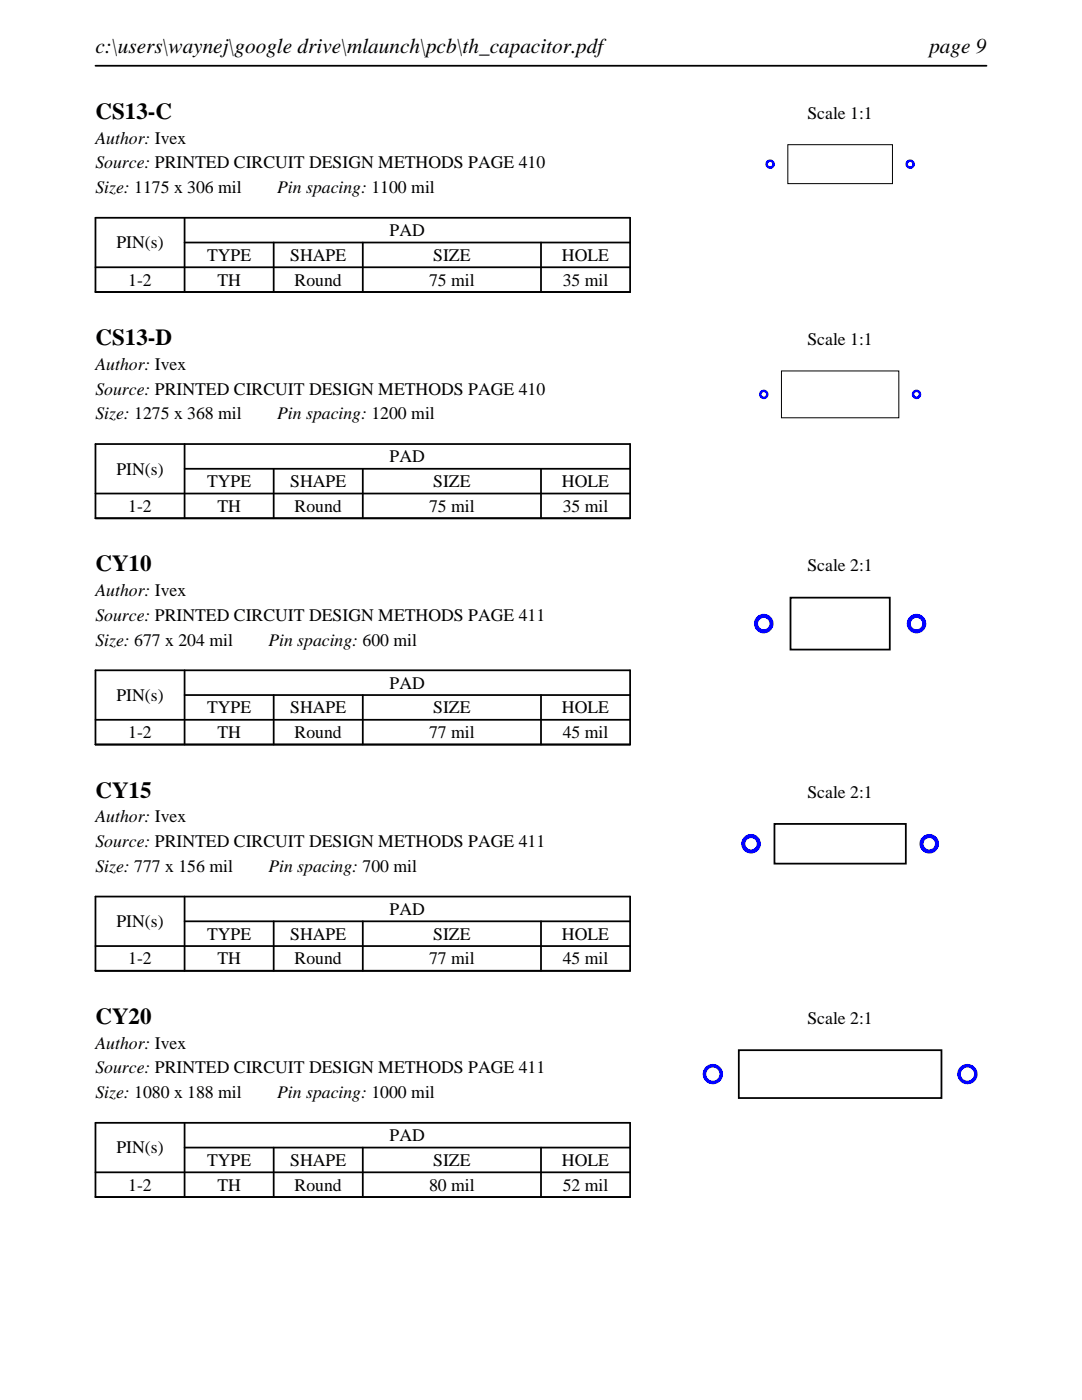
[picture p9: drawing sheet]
<svg xmlns="http://www.w3.org/2000/svg" width="216mm" height="279mm" viewBox="0 0 216 279" stroke-linecap="round" stroke-linejoin="round" font-family="sans-serif">
<defs><g id="words">
<g font-size="4.6">
<text x="19" y="23.7">CS13-C</text>
<text x="19" y="68.9">CS13-D</text>
<text x="19" y="114">CY10</text>
<text x="19" y="159.2">CY15</text>
<text x="19" y="204.3">CY20</text>
</g>
<g font-size="4.2">
<text x="19" y="10.6">c:\users\waynej\google drive\mlaunch\pcb\th_capacitor.pdf</text>
<text x="185.4" y="10.6">page 9</text>
</g>
<g font-size="3.5">
<text x="161.1" y="23.7">Scale 1:1</text>
<text x="19" y="28.6">Author: Ivex</text>
<text x="19" y="33.6">Source: PRINTED CIRCUIT DESIGN METHODS PAGE 410</text>
<text x="19" y="38.5">Size: 1175 x 306 mil</text>
<text x="55.3" y="38.5">Pin spacing: 1100 mil</text>
<text x="77.8" y="47.1">PAD</text>
<text x="23.2" y="49.6">PIN(s)</text>
<text x="41.3" y="52.1">TYPE</text>
<text x="57.9" y="52.1">SHAPE</text>
<text x="86.4" y="52.1">SIZE</text>
<text x="112.1" y="52.1">HOLE</text>
<text x="25.6" y="57">1-2</text>
<text x="43.4" y="57">TH</text>
<text x="58.8" y="57">Round</text>
<text x="85.6" y="57">75 mil</text>
<text x="112.3" y="57">35 mil</text>
<text x="161.1" y="68.9">Scale 1:1</text>
<text x="19" y="73.8">Author: Ivex</text>
<text x="19" y="78.7">Source: PRINTED CIRCUIT DESIGN METHODS PAGE 410</text>
<text x="19" y="83.7">Size: 1275 x 368 mil</text>
<text x="55.3" y="83.7">Pin spacing: 1200 mil</text>
<text x="23.2" y="94.7">PIN(s)</text>
<text x="77.8" y="92.3">PAD</text>
<text x="41.3" y="97.2">TYPE</text>
<text x="57.9" y="97.2">SHAPE</text>
<text x="86.4" y="97.2">SIZE</text>
<text x="112.1" y="97.2">HOLE</text>
<text x="25.6" y="102.2">1-2</text>
<text x="43.4" y="102.2">TH</text>
<text x="58.8" y="102.2">Round</text>
<text x="85.6" y="102.2">75 mil</text>
<text x="112.3" y="102.2">35 mil</text>
<text x="19" y="119">Author: Ivex</text>
<text x="161.1" y="114">Scale 2:1</text>
<text x="19" y="123.9">Source: PRINTED CIRCUIT DESIGN METHODS PAGE 411</text>
<text x="19" y="128.8">Size: 677 x 204 mil</text>
<text x="53.5" y="128.8">Pin spacing: 600 mil</text>
<text x="77.8" y="137.4">PAD</text>
<text x="23.2" y="139.9">PIN(s)</text>
<text x="41.3" y="142.4">TYPE</text>
<text x="57.9" y="142.4">SHAPE</text>
<text x="86.4" y="142.4">SIZE</text>
<text x="112.1" y="142.4">HOLE</text>
<text x="25.6" y="147.3">1-2</text>
<text x="43.4" y="147.3">TH</text>
<text x="58.8" y="147.3">Round</text>
<text x="85.6" y="147.3">77 mil</text>
<text x="112.3" y="147.3">45 mil</text>
<text x="161.1" y="159.2">Scale 2:1</text>
<text x="19" y="164.1">Author: Ivex</text>
<text x="19" y="169.1">Source: PRINTED CIRCUIT DESIGN METHODS PAGE 411</text>
<text x="19" y="174">Size: 777 x 156 mil</text>
<text x="53.5" y="174">Pin spacing: 700 mil</text>
<text x="23.2" y="185">PIN(s)</text>
<text x="77.8" y="182.6">PAD</text>
<text x="41.3" y="187.5">TYPE</text>
<text x="57.9" y="187.5">SHAPE</text>
<text x="86.4" y="187.5">SIZE</text>
<text x="112.1" y="187.5">HOLE</text>
<text x="25.6" y="192.5">1-2</text>
<text x="43.4" y="192.5">TH</text>
<text x="58.8" y="192.5">Round</text>
<text x="85.6" y="192.5">77 mil</text>
<text x="112.3" y="192.5">45 mil</text>
<text x="19" y="209.3">Author: Ivex</text>
<text x="161.1" y="204.3">Scale 2:1</text>
<text x="19" y="214.2">Source: PRINTED CIRCUIT DESIGN METHODS PAGE 411</text>
<text x="19" y="219.1">Size: 1080 x 188 mil</text>
<text x="55.3" y="219.1">Pin spacing: 1000 mil</text>
<text x="77.8" y="227.8">PAD</text>
<text x="23.2" y="230.2">PIN(s)</text>
<text x="41.3" y="232.7">TYPE</text>
<text x="57.9" y="232.7">SHAPE</text>
<text x="86.4" y="232.7">SIZE</text>
<text x="112.1" y="232.7">HOLE</text>
<text x="25.6" y="237.6">1-2</text>
<text x="43.4" y="237.6">TH</text>
<text x="58.8" y="237.6">Round</text>
<text x="85.6" y="237.6">80 mil</text>
<text x="112.3" y="237.6">52 mil</text>
</g>
</g></defs>
<path d="M19 13.1h177.8M19 43.5h106.7v14.8h-106.7zM19 53.3h106.7M36.8 48.4h88.9M36.8 43.5v14.8M54.6 48.4v9.9M72.4 48.4v9.9M107.9 48.4v9.9" fill="none" stroke="#000" stroke-width=".35"/>
<path d="M157.2 28.9h20.9v7.7h-20.9z" fill="none" stroke="#000" stroke-width=".2"/>
<g fill="#00f">
<path d="M152.7 32.8a.95 .95 0 0 0 1.9 0 .95 .95 0 0 0-1.9 0zM153.2 32.8a.45 .45 0 0 1 .9 0 .45 .45 0 0 1-.9 0z"/>
<path d="M180.7 32.8a.95 .95 0 0 0 1.9 0 .95 .95 0 0 0-1.9 0zM181.2 32.8a.45 .45 0 0 1 .9 0 .45 .45 0 0 1-.9 0z"/>
</g>
<path d="M19 88.6h106.7v14.8h-106.7zM19 98.5h106.7M36.8 93.6h88.9M36.8 88.6v14.8M54.6 93.6v9.8M72.4 93.6v9.8M107.9 93.6v9.8" fill="none" stroke="#000" stroke-width=".35"/>
<path d="M155.9 74h23.4v9.4h-23.4z" fill="none" stroke="#000" stroke-width=".2"/>
<g fill="#00f">
<path d="M151.4 78.7a1 1 0 0 0 2 0 1 1 0 0 0-2 0zM152 78.7a.44 .44 0 0 1 .8 0 .44 .44 0 0 1-.8 0z"/>
<path d="M181.9 78.7a.95 .95 0 0 0 1.9 0 .95 .95 0 0 0-1.9 0zM182.4 78.7a.45 .45 0 0 1 .9 0 .45 .45 0 0 1-.9 0z"/>
</g>
<path d="M19 133.8h106.7v14.8h-106.7zM36.8 138.7h88.9M36.8 133.8v14.8M54.6 138.7v9.9M72.4 138.7v9.9M107.9 138.7v9.9M19 143.7h106.7" fill="none" stroke="#000" stroke-width=".35"/>
<path d="M157.7 119.3h19.8v10.3h-19.8z" fill="none" stroke="#000" stroke-width=".36"/>
<g fill="#00f">
<path d="M150.4 124.5a2 2 0 0 0 4 0 2 2 0 0 0-4 0zM151.3 124.5a1.14 1.14 0 0 1 2.2 0 1.14 1.14 0 0 1-2.2 0z"/>
<path d="M180.9 124.5a1.96 1.96 0 0 0 3.9 0 1.96 1.96 0 0 0-3.9 0zM181.7 124.5a1.15 1.15 0 0 1 2.3 0 1.15 1.15 0 0 1-2.3 0z"/>
</g>
<path d="M19 178.9h106.7v14.8h-106.7zM36.8 178.9v14.8M19 188.8h106.7M36.8 183.9h88.9M54.6 183.9v9.8M72.4 183.9v9.8M107.9 183.9v9.8" fill="none" stroke="#000" stroke-width=".35"/>
<path d="M154.5 164.4h26.2v8h-26.2z" fill="none" stroke="#000" stroke-width=".36"/>
<g fill="#00f">
<path d="M147.9 168.4a1.96 1.96 0 0 0 3.9 0 1.96 1.96 0 0 0-3.9 0zM148.7 168.4a1.15 1.15 0 0 1 2.3 0 1.15 1.15 0 0 1-2.3 0z"/>
<path d="M183.5 168.4a1.96 1.96 0 0 0 3.9 0 1.96 1.96 0 0 0-3.9 0zM184.3 168.4a1.15 1.15 0 0 1 2.3 0 1.15 1.15 0 0 1-2.3 0z"/>
</g>
<path d="M19 224.1h106.7v14.8h-106.7zM19 234h106.7M36.8 229h88.9M36.8 224.1v14.8M54.6 229v9.9M72.4 229v9.9M107.9 229v9.9" fill="none" stroke="#000" stroke-width=".35"/>
<path d="M147.4 209.6h40.5v9.5h-40.5z" fill="none" stroke="#000" stroke-width=".36"/>
<g fill="#00f">
<path d="M140.2 214.4a2.05 2.05 0 0 0 4.1 0 2.05 2.05 0 0 0-4.1 0zM140.9 214.4a1.35 1.35 0 0 1 2.7 0 1.35 1.35 0 0 1-2.7 0z"/>
<path d="M191 214.4a2.05 2.05 0 0 0 4.1 0 2.05 2.05 0 0 0-4.1 0zM191.7 214.4a1.35 1.35 0 0 1 2.7 0 1.35 1.35 0 0 1-2.7 0z"/>
</g>
<use href="#words"/>
</svg>
